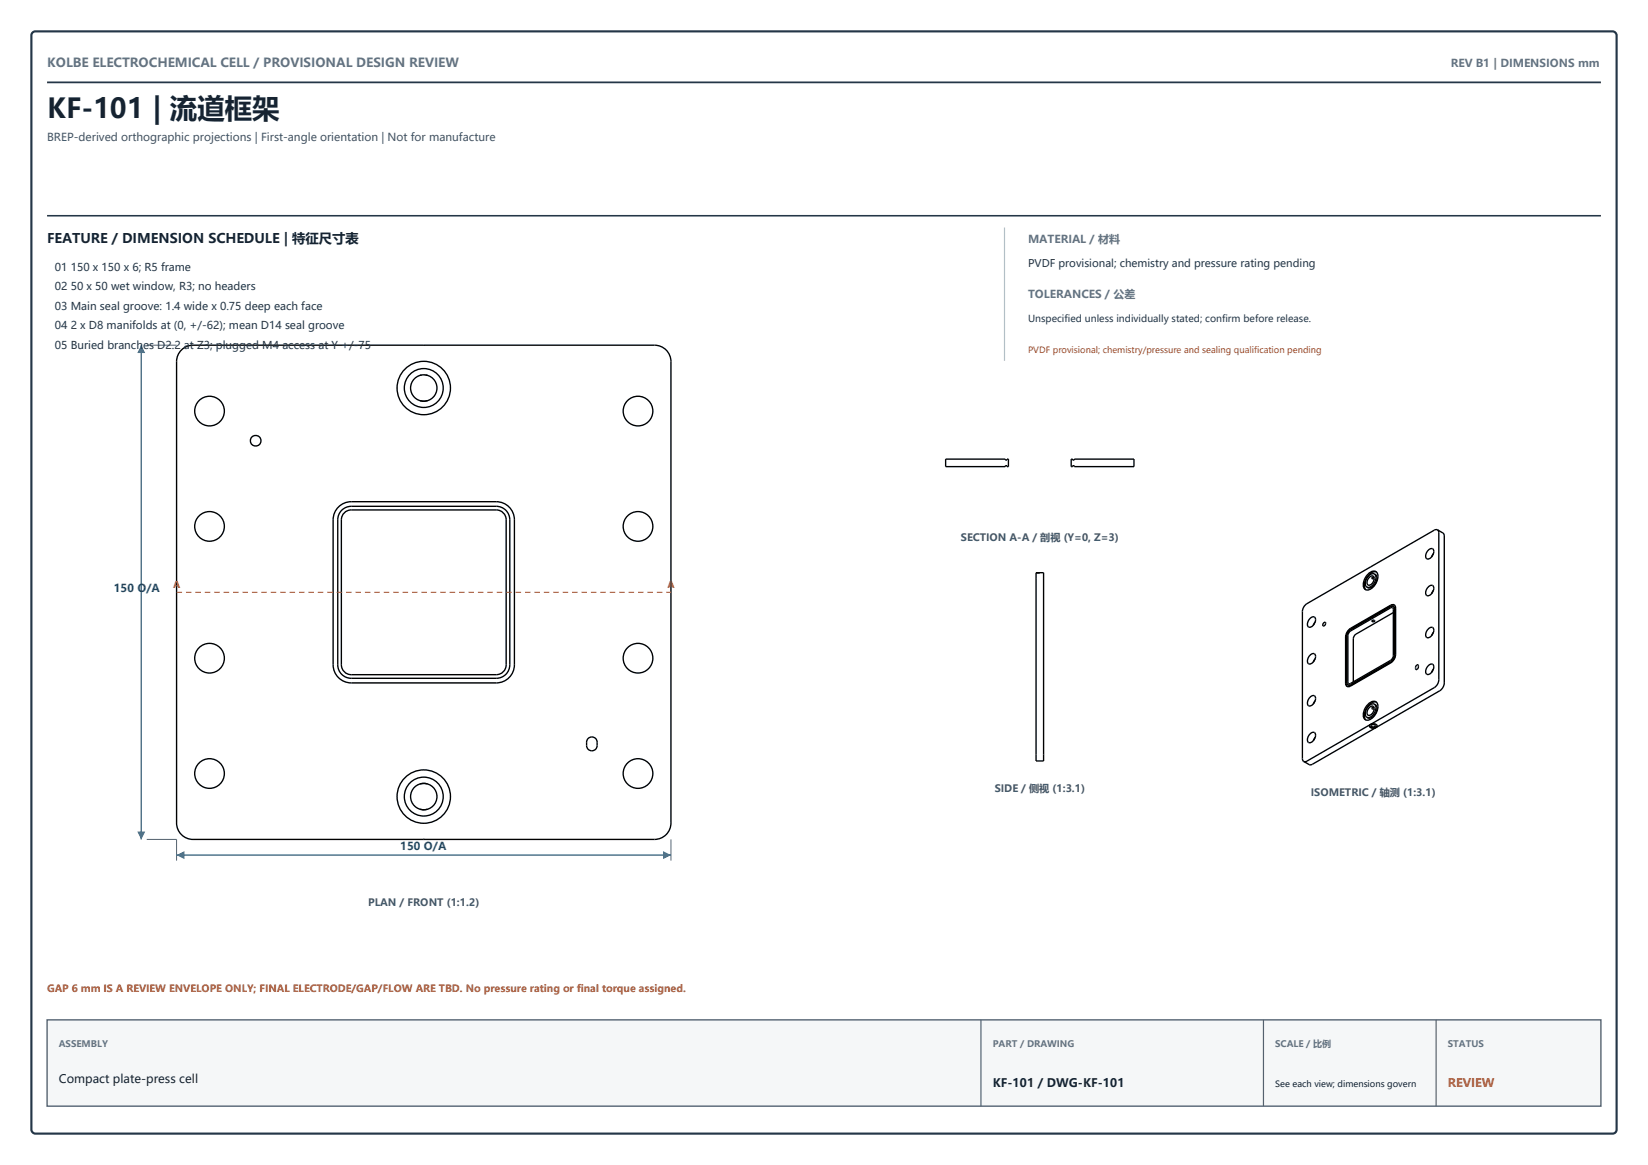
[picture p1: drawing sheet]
<svg xmlns="http://www.w3.org/2000/svg" width="315mm" height="223mm" viewBox="0 0 315 223" stroke-linecap="round" stroke-linejoin="round" font-family="sans-serif">
<defs><g id="words">
<text font-size="5.3" fill="#162331" x="9" y="22.5">KF-101 | 流道框架</text>
<text font-size="2.5" fill="#162331" x="9" y="46.5">FEATURE / DIMENSION SCHEDULE | 特征尺寸表</text>
<text font-size="2.4" fill="#607283" x="9" y="12.7">KOLBE ELECTROCHEMICAL CELL / PROVISIONAL DESIGN REVIEW</text>
<g font-size="2.3" fill="#162331">
<text x="11.3" y="207">Compact plate-press cell</text>
<text x="189.8" y="207.8">KF-101 / DWG-KF-101</text>
</g>
<text font-size="2.3" fill="#9b4b2a" x="276.8" y="207.8">REVIEW</text>
<g font-size="2.1" fill="#607283">
<text x="277.3" y="12.7">REV B1 | DIMENSIONS mm</text>
<text x="196.5" y="46.5">MATERIAL / 材料</text>
<text x="196.5" y="57">TOLERANCES / 公差</text>
</g>
<text font-size="2.1" fill="#435464" x="9" y="27">BREP-derived orthographic projections | First-angle orientation | Not for manufacture</text>
<g font-size="2.1" fill="#243647">
<text x="10.5" y="51.7">01 150 x 150 x 6; R5 frame</text>
<text x="10.5" y="55.5">02 50 x 50 wet window, R3; no headers</text>
<text x="10.5" y="59.3">03 Main seal groove: 1.4 wide x 0.75 deep each face</text>
<text x="10.5" y="63">04 2 x D8 manifolds at (0, +/-62); mean D14 seal groove</text>
<text x="10.5" y="66.7">05 Buried branches D2.2 at Z3; plugged M4 access at Y +/-75</text>
</g>
<g font-size="2.1" fill="#14526f">
<text x="21.8" y="113.2">150 O/A</text>
<text x="76.5" y="162.6">150 O/A</text>
</g>
<text font-size="2" fill="#243647" x="196.5" y="51">PVDF provisional; chemistry and pressure rating pending</text>
<g font-size="1.9" fill="#435464">
<text x="183.7" y="103.5">SECTION A-A / 剖视 (Y=0, Z=3)</text>
<text x="190.1" y="151.5">SIDE / 侧视 (1:3.1)</text>
<text x="250.5" y="152.2">ISOMETRIC / 轴测 (1:3.1)</text>
<text x="70.3" y="173.2">PLAN / FRONT (1:1.2)</text>
</g>
<text font-size="1.9" fill="#9b4b2a" x="9" y="189.8">GAP 6 mm IS A REVIEW ENVELOPE ONLY; FINAL ELECTRODE/GAP/FLOW ARE TBD. No pressure rating or final torque assigned.</text>
<text font-size="1.8" fill="#243647" x="196.5" y="61.5">Unspecified unless individually stated; confirm before release.</text>
<g font-size="1.8" fill="#9b4b2a">
<text x="33.1" y="112.4">A</text>
<text x="127.6" y="112.4">A</text>
</g>
<g font-size="1.7" fill="#607283">
<text x="11.3" y="200.2">ASSEMBLY</text>
<text x="189.8" y="200.2">PART / DRAWING</text>
<text x="243.8" y="200.2">SCALE / 比例</text>
<text x="276.8" y="200.2">STATUS</text>
</g>
<text font-size="1.6" fill="#9b4b2a" x="196.5" y="67.5">PVDF provisional; chemistry/pressure and sealing qualification pending</text>
<text font-size="1.6" fill="#162331" x="243.8" y="207.8">See each view; dimensions govern</text>
</g></defs>
<path d="M6.2 6.2l.5-.2h301.5a.81 .81 0 0 1 .8 .7v209.3a.75 .75 0 0 1-.8 .7h-301.5a.81 .81 0 0 1-.7-.7v-209.3z" fill="none" stroke="#243647" stroke-width=".41"/>
<path d="M9 15.7h297" fill="none" stroke="#243647" stroke-width=".34"/>
<g fill="none" stroke="#000" stroke-width=".26">
<path d="M34.7 66.9a3.1 3.1 0 0 1 2.2-.9h88.2a3.1 3.1 0 0 1 3.1 3.2v88.1a3.1 3.1 0 0 1-3.1 3.2h-88.2a3.2 3.2 0 0 1-3.2-3.2v-88.1a3.1 3.1 0 0 1 1-2.3zM80.3 76.6l.7 .1 .7-.1M80.6 71.7l-.3 .1M81 66v.1M81.1 71.7h.1M81.3 71.7l.4 .1M64.7 96.9a3.5 3.5 0 0 1 2.4-1h27.8a3.5 3.5 0 0 1 3.4 3.5v27.7a3.5 3.5 0 0 1-3.4 3.5h-27.8a3.5 3.5 0 0 1-3.4-3.5v-27.7a3.5 3.5 0 0 1 1-2.5zM65.3 97.6l.7-.5 1.1-.3h27.8a2.58 2.58 0 0 1 2.5 2.6v27.7a2.58 2.58 0 0 1-2.5 2.6h-27.8a2.58 2.58 0 0 1-2.5-2.6v-27.7l.1-.8zM65.8 98.1l.8-.5 .5-.1h27.8a1.89 1.89 0 0 1 1.9 1.9v27.7a1.89 1.89 0 0 1-1.9 1.9h-27.8a1.89 1.89 0 0 1-1.8-1.9v-27.7v-.5zM180.8 87.8h11.3v.2h.4v-.2h.3v1.4h-.3v-.2h-.4v.2h-11.3zM204.8 87.8h.2v.2h.3v-.2h11.5v1.4h-11.5v-.2h-.3v.2h-.2zM198 109.5h1.5v36h-1.5z"/>
<path d="M198 109.5h.8M250.4 118.3l.6-.4a.68 .68 0 0 1 .3 1.2l-.3 .5a.56 .56 0 0 1-.7 .4 .56 .56 0 0 1-.4-.6l.2-.8zM251.4 118.9l-.4 .7M253 119.1l.2-.1a.34 .34 0 0 1 .1 .5 .34 .34 0 0 1-.5 .1zM261.3 109.9a1.29 1.29 0 0 1 1.9-.5 2.54 2.54 0 0 1-2 3.4 .96 .96 0 0 1-.6-1.2l.4-1.2zM261.7 110.4l.5-.3a.6 .6 0 0 1 .4 1l-.2 .3a.68 .68 0 0 1-1.1 .3 1.32 1.32 0 0 1 .4-1.3zM262 108.4h.1M262.3 118.6h.3l.2 .1-.3 .2-.2-.1zM262.6 110.4l-.4 .1a.25 .25 0 0 0 .2 .2 .25 .25 0 0 0 .3-.1M262.7 109.7a1.01 1.01 0 0 1 .3 1.6 1.31 1.31 0 0 1-1.7 1M262.7 109.7a1.71 1.71 0 0 1-.9 2.6h-.5M262.7 109.7a1.74 1.74 0 0 0-1.6 2.4l.2 .2"/>
<path d="M263.1 109.3a2.3 2.3 0 0 0-2.3 2.3l.1 .9 .2 .3M266.3 116l.3 .1v.4v8.8l-.2 .7-.5 .6-7.6 4.4-.4 .1-.2-.2M266.3 116l.2 .4v8.8a1.57 1.57 0 0 1-.7 1.3l-7.6 4.4h-.5M266.3 116h-.5l-7.6 4.4a1.57 1.57 0 0 0-.8 1.3v8.8l.3 .4M266.3 117.1l-7.1 4.1-.4 .4-.1 .5v8.3M266.5 115.7l-.6 .1-7.6 4.4a2.11 2.11 0 0 0-1 1.7v8.8l.2 .6M273 112.2l.6-.3a.68 .68 0 0 1 .3 1.1l-.3 .6a.56 .56 0 0 1-.7 .3 .56 .56 0 0 1-.4-.5l.2-.8zM273 105.2l.6-.3a.68 .68 0 0 1 .3 1.1l-.3 .5a.56 .56 0 0 1-.7 .4 .56 .56 0 0 1-.4-.6l.2-.7zM274 112.9l-.4 .6M274 105.9l-.4 .6M274.8 101.3l1 .6 .3 .6v28.1l-.2 .5-.3 .6-.4 .4-12.2 7M274.8 101.3l.2 .6v28.1l-.1 .5-.3 .6-.5 .4-12.1 7"/>
<path d="M274.8 101.3l-.7 .1-24.3 14-.6 .7-.3 .8v28.1l.3 .6M250.4 133.3l.6-.3a.68 .68 0 0 1 .3 1.1l-.3 .5a.56 .56 0 0 1-.7 .4 .56 .56 0 0 1-.4-.6l.2-.7zM250.4 125.3l.6-.3a.67 .67 0 0 1 .3 1.1l-.3 .5a.56 .56 0 0 1-.7 .4 .56 .56 0 0 1-.4-.6l.2-.8zM251.4 134l-.4 .6M251.4 125.9l-.4 .7M257.8 120.4l8-4.7a.58 .58 0 0 1 .7 0 .58 .58 0 0 1 .3 .6v8.8a2.11 2.11 0 0 1-1 1.7l-7.6 4.4a.58 .58 0 0 1-.7 0 .58 .58 0 0 1-.3-.6v-8.8l.2-.7zM258 120.8l7.8-4.6h.2l.3 .1v9.1l-.1 .5-.4 .4-7.8 4.4h-.2l-.2-.3v-8.9zM261.3 134.8a1.29 1.29 0 0 1 1.9-.5 2.54 2.54 0 0 1-2 3.4 .96 .96 0 0 1-.6-1.3l.4-1.1zM261.7 135.3l.5-.3a.6 .6 0 0 1 .4 1l-.2 .3a.68 .68 0 0 1-1.1 .3 1.32 1.32 0 0 1 .4-1.3zM261.8 138.8a.87 .87 0 0 0 1.4 0M262 138.5l.5-.1a.53 .53 0 0 1 .7 .6l-.2 .1M262 138.5l-.2 .3a.88 .88 0 0 0 1.2 .3"/>
<path d="M262 138.5l-12.2 7-.6 .1M262 138.5h.1M262.2 138.6l.3-.1 .4 .2a.36 .36 0 0 1-.4 .3 .36 .36 0 0 1-.3-.4zM262.6 135.3l-.4 .1a.24 .24 0 0 0 .2 .2 .24 .24 0 0 0 .3-.1M262.7 134.6a1.01 1.01 0 0 1 .3 1.6 1.31 1.31 0 0 1-1.7 1M262.7 134.6a1.71 1.71 0 0 1-.9 2.6h-.5M262.7 134.6a1.74 1.74 0 0 0-1.6 2.4l.2 .2M263 139.1l-12.1 7-.7 .1-1-.6M263.1 134.2a2.3 2.3 0 0 0-2.3 2.3l.1 .9 .2 .3M270.8 127.1a.56 .56 0 0 0-.1 .9h.1M270.8 127.1a.39 .39 0 0 1 .4 .4 .39 .39 0 0 1-.2 .4l-.2 .1M270.8 128h.1"/>
<path d="M270.8 127.1h.1M273 127.3l.6-.3a.68 .68 0 0 1 .3 1.1l-.3 .5a.56 .56 0 0 1-.7 .4 .56 .56 0 0 1-.4-.6l.2-.8zM273 120.3l.6-.4a.68 .68 0 0 1 .3 1.2l-.3 .5a.56 .56 0 0 1-.7 .4 .56 .56 0 0 1-.4-.6l.2-.8zM274 127.9l-.4 .7M274 120.9l-.4 .7M80.3 154.7l.3 .1M80.3 149.9l.7-.1 .7 .1M80.6 154.8h.6M81.4 154.8h-.2M81.7 154.7l-.3 .1M112.4 141.2a1.01 1.01 0 0 1 1.1-.2 1.01 1.01 0 0 1 .6 .9 1.15 1.15 0 0 1-1.2 1.6 1.46 1.46 0 0 1-.5-2.3zM250.4 140.3l.6-.3a.68 .68 0 0 1 .3 1.1l-.3 .6a.56 .56 0 0 1-.7 .3 .56 .56 0 0 1-.4-.5l.2-.8z"/>
<path d="M251.4 141l-.4 .6M81 160.4v.1"/>
<circle cx="40" cy="78.6" r="2.84"/>
<circle cx="81" cy="74.2" r="5.1"/>
<circle cx="81" cy="74.2" r="2.52"/>
<circle cx="81" cy="74.2" r="3.7"/>
<circle cx="121.9" cy="78.6" r="2.84"/>
<circle cx="48.9" cy="84.3" r="1.01"/>
<circle cx="40" cy="100.6" r="2.84"/>
<circle cx="121.9" cy="100.6" r="2.84"/>
<circle cx="40" cy="125.8" r="2.84"/>
<circle cx="121.9" cy="125.8" r="2.84"/>
<circle cx="40" cy="147.9" r="2.84"/>
<circle cx="81" cy="152.3" r="5.1"/>
<circle cx="81" cy="152.3" r="2.52"/>
<circle cx="81" cy="152.3" r="3.7"/>
<circle cx="121.9" cy="147.9" r="2.84"/>
</g>
<path d="M33.7 113.2h94.5" fill="none" stroke="#b14b27" stroke-width=".19" stroke-dasharray="1.1 .7" stroke-linecap="butt"/>
<path d="M33.7 160.5v4.1M128.2 160.5v4.1" fill="none" stroke="#526171" stroke-width=".19"/>
<path d="M33.7 163.5h94.5" fill="none" stroke="#246b8e" stroke-width=".26"/>
<path d="M33.7 163.5l1.6-.7v1.5zM126.7 162.8v1.5l1.5-.8z" fill="#246b8e"/>
<path d="M28.1 66h5.6M28.1 160.5h5.6" fill="none" stroke="#526171" stroke-width=".19"/>
<path d="M27 66v94.5" fill="none" stroke="#246b8e" stroke-width=".26"/>
<path d="M27 66l-.7 1.5h1.5zM26.3 159h1.5l-.8 1.5z" fill="#246b8e"/>
<path d="M9 41.3h297" fill="none" stroke="#243647" stroke-width=".3"/>
<path d="M192 43.5v25.5" fill="none" stroke="#b4c0ca" stroke-width=".22"/>
<path d="M9 195h297v16.5h-297z" fill="#f5f7f8" stroke="#526171" stroke-width=".26"/>
<path d="M187.5 195v16.5M241.5 195v16.5M274.5 195v16.5" fill="none" stroke="#526171" stroke-width=".22"/>
<use href="#words"/>
</svg>
